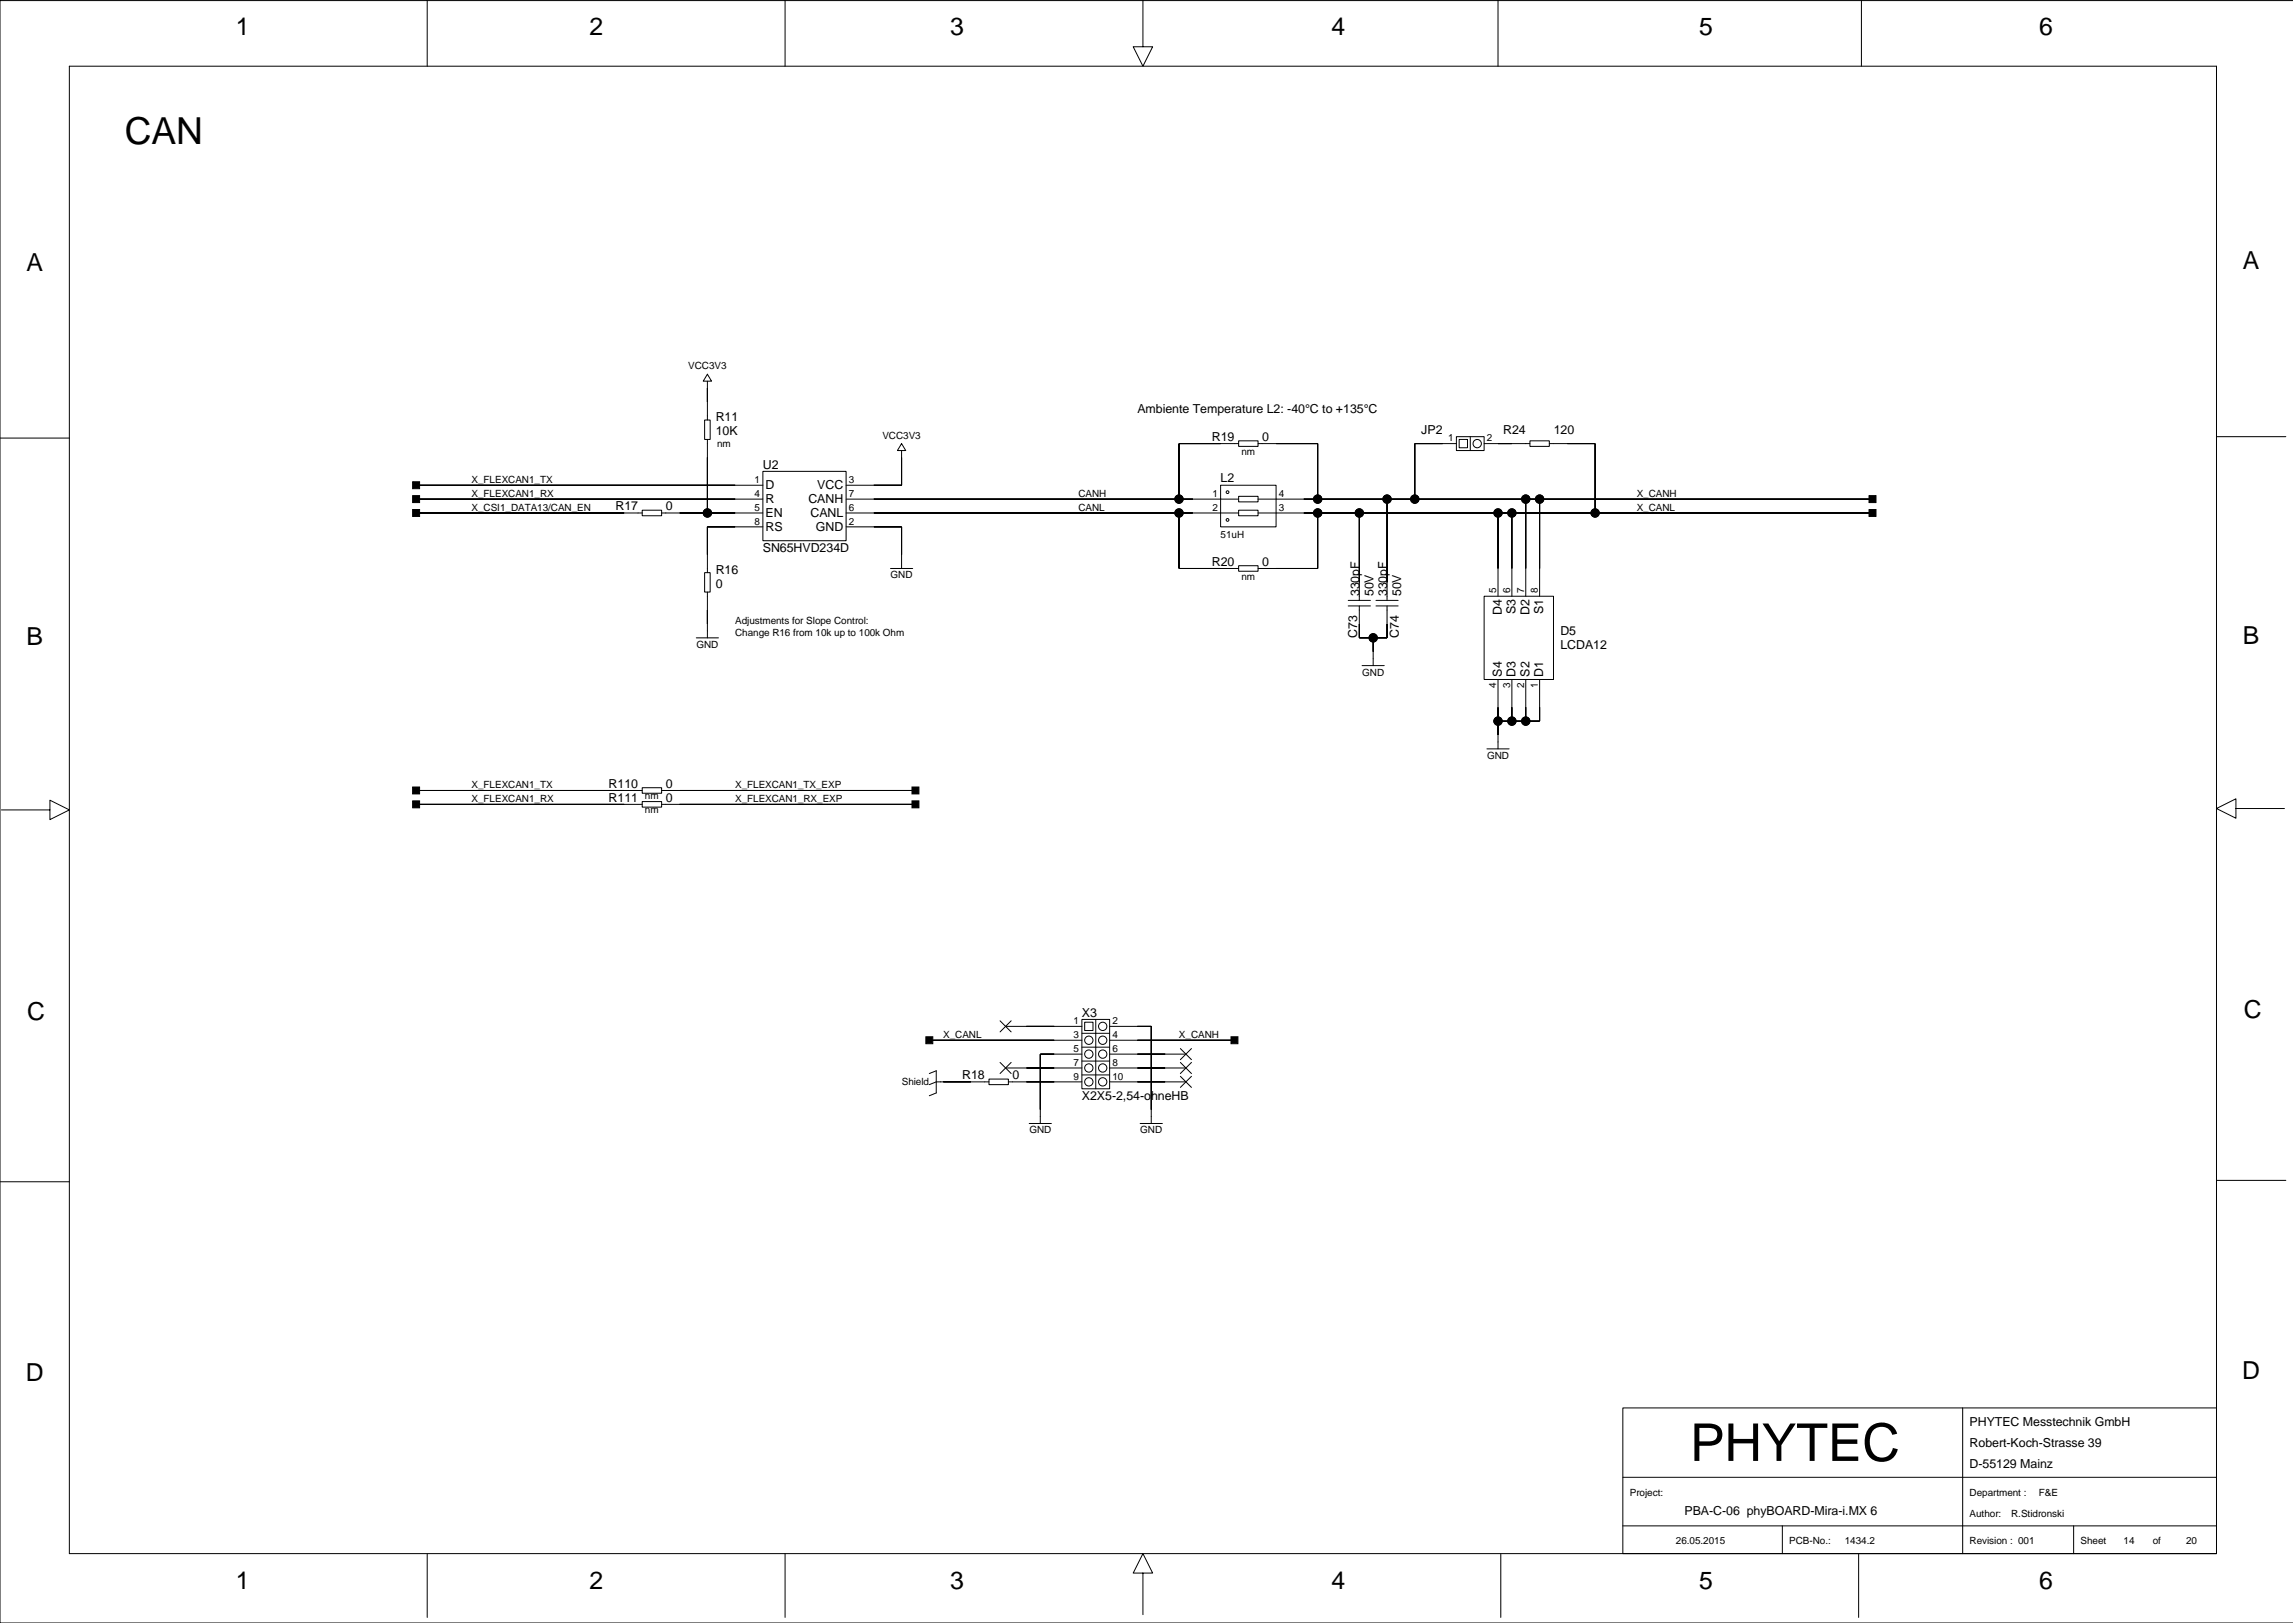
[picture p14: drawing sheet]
<svg xmlns="http://www.w3.org/2000/svg" width="420mm" height="297mm" viewBox="0 0 420 297" stroke-linecap="round" stroke-linejoin="round" font-family="sans-serif">
<defs><g id="words">
<text font-size="9.5" x="309.4" y="267.4">PHYTEC</text>
<text font-size="6.8" x="22.9" y="26.3">CAN</text>
<g font-size="4.5">
<text x="43.2" y="6.4">1</text>
<text x="107.9" y="6.4">2</text>
<text x="174" y="6.4">3</text>
<text x="243.8" y="6.4">4</text>
<text x="311.1" y="6.4">5</text>
<text x="373.3" y="6.4">6</text>
<text x="4.8" y="49.5">A</text>
<text x="410.6" y="49.3">A</text>
<text x="4.8" y="118.1">B</text>
<text x="410.6" y="117.8">B</text>
<text x="5" y="186.7">C</text>
<text x="410.8" y="186.4">C</text>
<text x="4.7" y="252.7">D</text>
<text x="410.5" y="252.4">D</text>
<text x="43.2" y="290.8">1</text>
<text x="107.9" y="290.8">2</text>
<text x="174" y="290.8">3</text>
<text x="243.8" y="290.8">4</text>
<text x="311.1" y="290.8">5</text>
<text x="373.3" y="290.8">6</text>
</g>
<g font-size="2.3">
<text x="131" y="77.1">R11</text>
<text x="208.2" y="75.6">Ambiente Temperature L2: -40°C to +135°C</text>
<text x="131" y="79.7">10K</text>
<text x="221.9" y="80.7">R19</text>
<text x="231.1" y="80.7">0</text>
<text x="260.2" y="79.4">JP2</text>
<text x="275.2" y="79.4">R24</text>
<text x="284.5" y="79.4">120</text>
<text x="139.7" y="85.8">U2</text>
<text x="140.2" y="89.5">D</text>
<text x="149.6" y="89.5">VCC</text>
<text x="223.5" y="88.3">L2</text>
<text x="112.7" y="93.4">R17</text>
<text x="121.9" y="93.4">0</text>
<text x="140.2" y="94.6">EN</text>
<text x="140.2" y="92">R</text>
<text x="148" y="92">CANH</text>
<text x="148.4" y="94.6">CANL</text>
<text x="139.7" y="101">SN65HVD234D</text>
<text x="140.2" y="97.1">RS</text>
<text x="149.4" y="97.1">GND</text>
<text x="131" y="105.1">R16</text>
<text x="131" y="107.6">0</text>
<text x="221.9" y="103.5">R20</text>
<text x="231.1" y="103.5">0</text>
<text x="248.9" y="109.1" transform="rotate(-90 248.9 109.1)">330pF</text>
<text x="251.4" y="109.1" transform="rotate(-90 251.4 109.1)">50V</text>
<text x="254" y="109.1" transform="rotate(-90 254 109.1)">330pF</text>
<text x="256.5" y="109.1" transform="rotate(-90 256.5 109.1)">50V</text>
<text x="274.9" y="112.5" transform="rotate(-90 274.9 112.5)">D4</text>
<text x="277.5" y="112.4" transform="rotate(-90 277.5 112.4)">S3</text>
<text x="280" y="112.5" transform="rotate(-90 280 112.5)">D2</text>
<text x="282.6" y="112.4" transform="rotate(-90 282.6 112.4)">S1</text>
<text x="248.5" y="116.7" transform="rotate(-90 248.5 116.7)">C73</text>
<text x="256.1" y="116.7" transform="rotate(-90 256.1 116.7)">C74</text>
<text x="285.7" y="116.2">D5</text>
<text x="285.7" y="118.8">LCDA12</text>
<text x="274.9" y="123.9" transform="rotate(-90 274.9 123.9)">S4</text>
<text x="277.5" y="123.9" transform="rotate(-90 277.5 123.9)">D3</text>
<text x="280" y="123.9" transform="rotate(-90 280 123.9)">S2</text>
<text x="282.6" y="123.9" transform="rotate(-90 282.6 123.9)">D1</text>
<text x="111.4" y="144.2">R110</text>
<text x="111.4" y="146.7">R111</text>
<text x="121.9" y="144.2">0</text>
<text x="121.9" y="146.7">0</text>
<text x="198.1" y="186.1">X3</text>
<text x="176.2" y="197.5">R18</text>
<text x="185.4" y="197.5">0</text>
<text x="198.1" y="201.3">X2X5-2,54-ohneHB</text>
<text x="360.6" y="261">PHYTEC Messtechnik GmbH</text>
<text x="360.6" y="268.6">D-55129 Mainz</text>
<text x="360.6" y="264.8">Robert-Koch-Strasse 39</text>
<text x="308.4" y="277.2">PBA-C-06 phyBOARD-Mira-i.MX 6</text>
</g>
<g font-size="1.8">
<text x="126" y="67.6">VCC3V3</text>
<text x="131.3" y="81.8">nm</text>
<text x="161.6" y="80.3">VCC3V3</text>
<text x="227.3" y="83.3">nm</text>
<text x="265.1" y="80.8">1</text>
<text x="272.2" y="80.8">2</text>
<text x="86.3" y="88.4">X_FLEXCAN1_TX</text>
<text x="138.2" y="88.4">1</text>
<text x="155.4" y="88.4">3</text>
<text x="86.3" y="90.9">X_FLEXCAN1_RX</text>
<text x="86.3" y="93.5">X_CSI1_DATA13/CAN_EN</text>
<text x="138.2" y="90.9">4</text>
<text x="138.2" y="93.5">5</text>
<text x="155.4" y="90.9">7</text>
<text x="155.4" y="93.5">6</text>
<text x="197.4" y="90.9">CANH</text>
<text x="197.4" y="93.5">CANL</text>
<text x="222" y="93.5">2</text>
<text x="222" y="90.9">1</text>
<text x="234.1" y="93.5">3</text>
<text x="234.1" y="90.9">4</text>
<text x="299.7" y="93.5">X_CANL</text>
<text x="299.7" y="90.9">X_CANH</text>
<text x="138.2" y="96">8</text>
<text x="155.4" y="96">2</text>
<text x="223.5" y="98.6">51uH</text>
<text x="163.1" y="105.9">GND</text>
<text x="227.3" y="106.2">nm</text>
<text x="273.9" y="108.6" transform="rotate(-90 273.9 108.6)">5</text>
<text x="276.5" y="108.6" transform="rotate(-90 276.5 108.6)">6</text>
<text x="279" y="108.6" transform="rotate(-90 279 108.6)">7</text>
<text x="281.6" y="108.6" transform="rotate(-90 281.6 108.6)">8</text>
<text x="127.5" y="118.6">GND</text>
<text x="134.6" y="114.2">Adjustments for Slope Control:</text>
<text x="134.6" y="116.3">Change R16 from 10k up to 100k Ohm</text>
<text x="249.4" y="123.6">GND</text>
<text x="273.9" y="125.9" transform="rotate(-90 273.9 125.9)">4</text>
<text x="276.5" y="125.9" transform="rotate(-90 276.5 125.9)">3</text>
<text x="279" y="125.9" transform="rotate(-90 279 125.9)">2</text>
<text x="281.6" y="125.9" transform="rotate(-90 281.6 125.9)">1</text>
<text x="272.3" y="138.9">GND</text>
<text x="86.3" y="144.3">X_FLEXCAN1_TX</text>
<text x="86.3" y="146.8">X_FLEXCAN1_RX</text>
<text x="118.1" y="146.3">nm</text>
<text x="118.1" y="148.8">nm</text>
<text x="134.6" y="146.8">X_FLEXCAN1_RX_EXP</text>
<text x="134.6" y="144.3">X_FLEXCAN1_TX_EXP</text>
<text x="172.7" y="190">X_CANL</text>
<text x="196.6" y="190">3</text>
<text x="196.6" y="187.4">1</text>
<text x="203.7" y="190">4</text>
<text x="203.7" y="187.4">2</text>
<text x="215.9" y="190">X_CANH</text>
<text x="196.6" y="197.6">9</text>
<text x="196.6" y="195.1">7</text>
<text x="196.6" y="192.5">5</text>
<text x="203.7" y="195.1">8</text>
<text x="203.7" y="197.6">10</text>
<text x="203.7" y="192.5">6</text>
<text x="165.1" y="198.5">Shield</text>
<text x="188.5" y="207.4">GND</text>
<text x="208.8" y="207.4">GND</text>
<text x="298.4" y="273.8">Project:</text>
<text x="360.6" y="273.8">Department :</text>
<text x="373.3" y="273.8">F&amp;E</text>
<text x="360.6" y="277.6">Author:</text>
<text x="368.2" y="277.6">R.Stidronski</text>
<text x="306.8" y="282.7">26.05.2015</text>
<text x="327.6" y="282.7">PCB-No.:</text>
<text x="337.7" y="282.7">1434.2</text>
<text x="360.6" y="282.7">Revision : 001</text>
<text x="380.9" y="282.7">Sheet</text>
<text x="388.8" y="282.7">14</text>
<text x="394.1" y="282.7">of</text>
<text x="400.2" y="282.7">20</text>
</g>
</g></defs>
<g fill="none" stroke="#000" stroke-width=".18">
<path d="M78.2 -.1v12.2M143.7 -.1v12.2M209.2 -.1v8.7h1.8l-1.8 3.5-1.7-3.5h1.7M274.3 -.1v12.2M340.8 -.1v12.2M419.9 .1h-419.9v296.9h419.9M129 76.9h1v3.5h-1zM129.5 68.5l.8 1.3h-1.6zM129.5 69.8v7.1M266.6 79.9h5.1v2.6h-5.1zM269.2 79.9v2.6M405.8 79.9h12.7"/>
<path d="M0 80.2h12.7M76.2 88.8h63.5M76.2 91.3h63.5M76.2 93.9h41.4M117.6 93.4h3.5v1h-3.5zM121.1 93.9h18.6M129.5 80.4v13.5M139.7 86.3h15.2v12.7h-15.2zM139.7 96.4h-10.2v8.4M154.9 96.4h10.2v7.6M154.9 91.3h71.9M154.9 93.9h71.9"/>
<path d="M165.1 81.2l.7 1.3h-1.5zM165.1 82.5v6.3h-10.2M215.9 93.9v10.1h10.9M223.5 88.8h10.1v7.6h-10.1zM226.8 80.7h3.5v1h-3.5zM226.8 93.4h3.5v1h-3.5zM226.8 90.8h3.5v1.1h-3.5zM226.8 81.2h-10.9v10.1M230.3 81.2h10.9v10.1M230.3 91.3h112.5M230.3 93.9h112.5M241.2 93.9v10.1h-10.9"/>
<path d="M248.9 93.9v16M253.9 91.3v18.6M266.6 81.2h-7.6v10.1M267.1 80.4h1.6v1.5h-1.6zM271.7 81.2h8.4M274.3 93.9v15.2M276.8 93.9v15.2M279.3 91.3v17.8M280.1 80.7h3.6v1h-3.6zM281.9 91.3v17.8M283.7 81.2h8.3v12.7M127.5 116.7h4"/>
<path d="M129 104.8h1v3.6h-1zM129.5 108.4v8.3M163 104h4.1M226.8 103.5h3.5v1.1h-3.5zM246.8 109.9h4.1M246.8 110.9h4.1M248.9 110.9v5.8h5v-5.8M251.4 116.7v5.1M251.9 109.9h4.1M251.9 110.9h4.1M271.7 109.1h12.7v15.3h-12.7zM249.4 121.8h4"/>
<path d="M272.2 137.1h4.1M274.3 124.4v12.7M276.8 124.4v7.6M279.3 124.4v7.6M281.9 124.4v7.6h-7.6M.3 148.2h8.8v-1.7l3.6 1.7-3.6 1.8v-1.8M76.2 147.2h41.4M76.2 144.7h41.4M117.6 144.2h3.5v1h-3.5zM117.6 146.7h3.5v1h-3.5zM121.1 147.2h46.5M121.1 144.7h46.5"/>
<path d="M409.4 148v1.8l-3.6-1.8 3.6-1.8v1.8h8.8M170.1 196.5l1.3-.5v4l-1.3 .5M170.1 190.4h28M181.1 197.5h3.5v1h-3.5zM181.1 198h-9.7l-1.3 .5M183.1 186.8l2 2.1M183.1 194.4l2 2.1M184.1 187.8h14M184.1 195.5h14M184.6 198h13.5M185.1 186.8l-2 2.1M185.1 194.4l-2 2.1"/>
<path d="M198.1 186.6h5.1v12.7h-5.1zM198.1 192.9h-7.6v12.7M198.1 189.1h5.1M198.1 191.7h5.1M198.1 196.7h5.1M198.1 194.2h5.1M198.6 187.1h1.5v1.5h-1.5zM200.6 186.6v12.7M203.2 198h13.9M203.2 187.8h7.6v17.8M203.2 195.5h13.9M203.2 192.9h13.9"/>
<path d="M203.2 190.4h22.8M216.1 191.9l2 2M216.1 194.4l2 2.1M216.1 197l2 2M218.1 191.9l-2 2M218.1 194.4l-2 2.1M218.1 197l-2 2M0 216.3h12.7M188.4 205.6h4.1M208.7 205.6h4.1M405.8 216h12.7M297.1 257.7h108.7v26.6h-108.7z"/>
<path d="M359.3 257.7v26.6M297.1 279.3h108.7M297.1 270.4h108.7M326.3 279.3v5M379.6 279.3v5M78.2 284.3v11.7M143.7 284.3v11.7M209.2 287.9h1.8l-1.8-3.6-1.7 3.6h1.7v7.6M274.8 284.3v11.7M340.3 284.3v11.7M405.8 284.1v-272h-393.1v272.2h393.1"/>
<circle cx="129.5" cy="93.9" r=".76"/>
<circle cx="215.9" cy="91.3" r=".76"/>
<circle cx="215.9" cy="93.9" r=".76"/>
<circle cx="224.7" cy="95.2" r=".25"/>
<circle cx="224.7" cy="90.1" r=".25"/>
<circle cx="241.2" cy="91.3" r=".76"/>
<circle cx="241.2" cy="93.9" r=".76"/>
<circle cx="248.9" cy="93.9" r=".76"/>
<circle cx="253.9" cy="91.3" r=".76"/>
<circle cx="259" cy="91.3" r=".76"/>
<circle cx="270.4" cy="81.2" r=".76"/>
<circle cx="274.3" cy="93.9" r=".76"/>
<circle cx="276.8" cy="93.9" r=".76"/>
<circle cx="279.3" cy="91.3" r=".76"/>
<circle cx="281.9" cy="91.3" r=".76"/>
<circle cx="292" cy="93.9" r=".76"/>
<circle cx="251.4" cy="116.7" r=".76"/>
<circle cx="274.3" cy="132" r=".76"/>
<circle cx="276.8" cy="132" r=".76"/>
<circle cx="279.3" cy="132" r=".76"/>
<circle cx="199.3" cy="190.4" r=".76"/>
<circle cx="199.3" cy="198" r=".76"/>
<circle cx="199.3" cy="195.5" r=".76"/>
<circle cx="199.3" cy="192.9" r=".76"/>
<circle cx="201.9" cy="187.8" r=".76"/>
<circle cx="201.9" cy="195.5" r=".76"/>
<circle cx="201.9" cy="198" r=".76"/>
<circle cx="201.9" cy="190.4" r=".76"/>
<circle cx="201.9" cy="192.9" r=".76"/>
</g>
<g fill="#000" stroke="#000" stroke-width=".18">
<path d="M129.5 71v2.6z" fill-rule="evenodd"/>
<path d="M75.5 88.2h1.3v1.2h-1.3z" fill-rule="evenodd"/>
<path d="M75.5 90.7h1.3v1.3h-1.3z" fill-rule="evenodd"/>
<path d="M75.5 93.3h1.3v1.2h-1.3z" fill-rule="evenodd"/>
<path d="M76.2 93.9h38.1z" fill-rule="evenodd"/>
<path d="M129.5 83.7v10.2z" fill-rule="evenodd"/>
<path d="M124.4 93.9h5.1z" fill-rule="evenodd"/>
<path d="M129.5 96.4v5.1z" fill-rule="evenodd"/>
<path d="M129.5 93.9h5.1z" fill-rule="evenodd"/>
<path d="M129.5 96.4h5.1z" fill-rule="evenodd"/>
<path d="M76.2 88.8h58.4z" fill-rule="evenodd"/>
<path d="M76.2 91.3h58.4z" fill-rule="evenodd"/>
<path d="M165.1 96.4v5.1z" fill-rule="evenodd"/>
<path d="M160 96.4h5.1z" fill-rule="evenodd"/>
<path d="M165.1 83.7v5.1z" fill-rule="evenodd"/>
<path d="M160 88.8h5.1z" fill-rule="evenodd"/>
<path d="M215.9 81.2v10.1z" fill-rule="evenodd"/>
<path d="M160 91.3h55.9z" fill-rule="evenodd"/>
<path d="M215.9 93.9v10.1z" fill-rule="evenodd"/>
<path d="M160 93.9h55.9z" fill-rule="evenodd"/>
<path d="M215.9 91.3h2.5z" fill-rule="evenodd"/>
<path d="M215.9 93.9h2.5z" fill-rule="evenodd"/>
<path d="M215.9 81.2h7.6z" fill-rule="evenodd"/>
<path d="M238.7 93.9h2.5z" fill-rule="evenodd"/>
<path d="M241.2 93.9v10.1z" fill-rule="evenodd"/>
<path d="M233.6 81.2h7.6z" fill-rule="evenodd"/>
<path d="M241.2 81.2v10.1z" fill-rule="evenodd"/>
<path d="M238.7 91.3h2.5z" fill-rule="evenodd"/>
<path d="M248.9 93.9v12.7z" fill-rule="evenodd"/>
<path d="M241.2 93.9h7.7z" fill-rule="evenodd"/>
<path d="M241.2 91.3h12.7z" fill-rule="evenodd"/>
<path d="M253.9 91.3v15.3z" fill-rule="evenodd"/>
<path d="M259 81.2v10.1z" fill-rule="evenodd"/>
<path d="M253.9 91.3h5.1z" fill-rule="evenodd"/>
<path d="M259 81.2h5.1z" fill-rule="evenodd"/>
<path d="M274.3 93.9v10.1z" fill-rule="evenodd"/>
<path d="M248.9 93.9h25.4z" fill-rule="evenodd"/>
<path d="M274.3 81.2h2.5z" fill-rule="evenodd"/>
<path d="M276.8 93.9v10.1z" fill-rule="evenodd"/>
<path d="M274.3 93.9h2.5z" fill-rule="evenodd"/>
<path d="M279.3 91.3v12.7z" fill-rule="evenodd"/>
<path d="M259 91.3h20.3z" fill-rule="evenodd"/>
<path d="M281.9 91.3v12.7z" fill-rule="evenodd"/>
<path d="M279.3 91.3h2.6z" fill-rule="evenodd"/>
<path d="M287 81.2h5z" fill-rule="evenodd"/>
<path d="M292 81.2v12.7z" fill-rule="evenodd"/>
<path d="M276.8 93.9h15.2z" fill-rule="evenodd"/>
<path d="M342.2 93.3h1.3v1.2h-1.3z" fill-rule="evenodd"/>
<path d="M342.2 90.7h1.3v1.3h-1.3z" fill-rule="evenodd"/>
<path d="M292 93.9h50.8z" fill-rule="evenodd"/>
<path d="M281.9 91.3h60.9z" fill-rule="evenodd"/>
<path d="M129.5 111.7v2.5z" fill-rule="evenodd"/>
<path d="M215.9 104h7.6z" fill-rule="evenodd"/>
<path d="M233.6 104h7.6z" fill-rule="evenodd"/>
<path d="M248.9 114.2v2.5z" fill-rule="evenodd"/>
<path d="M248.9 116.7h2.5z" fill-rule="evenodd"/>
<path d="M251.4 116.7v2.6z" fill-rule="evenodd"/>
<path d="M253.9 114.2v2.5z" fill-rule="evenodd"/>
<path d="M251.4 116.7h2.5z" fill-rule="evenodd"/>
<path d="M274.3 129.4v2.6z" fill-rule="evenodd"/>
<path d="M274.3 132v2.5z" fill-rule="evenodd"/>
<path d="M276.8 129.4v2.6z" fill-rule="evenodd"/>
<path d="M274.3 132h2.5z" fill-rule="evenodd"/>
<path d="M276.8 132h2.5z" fill-rule="evenodd"/>
<path d="M279.3 129.4v2.6z" fill-rule="evenodd"/>
<path d="M281.9 129.4v2.6z" fill-rule="evenodd"/>
<path d="M279.3 132h2.6z" fill-rule="evenodd"/>
<path d="M75.5 144h1.3v1.3h-1.3z" fill-rule="evenodd"/>
<path d="M75.5 146.6h1.3v1.2h-1.3z" fill-rule="evenodd"/>
<path d="M76.2 144.7h38.1z" fill-rule="evenodd"/>
<path d="M76.2 147.2h38.1z" fill-rule="evenodd"/>
<path d="M167 146.6h1.2v1.2h-1.2z" fill-rule="evenodd"/>
<path d="M167 144h1.2v1.3h-1.2z" fill-rule="evenodd"/>
<path d="M124.4 147.2h43.2z" fill-rule="evenodd"/>
<path d="M124.4 144.7h43.2z" fill-rule="evenodd"/>
<path d="M169.5 189.7h1.3v1.3h-1.3z" fill-rule="evenodd"/>
<path d="M172.7 198h5.1z" fill-rule="evenodd"/>
<path d="M190.5 192.9v10.2z" fill-rule="evenodd"/>
<path d="M187.9 187.8h5.1z" fill-rule="evenodd"/>
<path d="M170.1 190.4h22.9z" fill-rule="evenodd"/>
<path d="M190.5 192.9h2.5z" fill-rule="evenodd"/>
<path d="M187.9 195.5h5.1z" fill-rule="evenodd"/>
<path d="M187.9 198h5.1z" fill-rule="evenodd"/>
<path d="M208.2 187.8h2.6z" fill-rule="evenodd"/>
<path d="M210.8 187.8v15.3z" fill-rule="evenodd"/>
<path d="M208.2 192.9h5.1z" fill-rule="evenodd"/>
<path d="M208.2 195.5h5.1z" fill-rule="evenodd"/>
<path d="M208.2 198h5.1z" fill-rule="evenodd"/>
<path d="M225.4 189.7h1.2v1.3h-1.2z" fill-rule="evenodd"/>
<path d="M208.2 190.4h17.8z" fill-rule="evenodd"/>
<circle cx="129.5" cy="93.9" r=".76"/>
<circle cx="215.9" cy="91.3" r=".76"/>
<circle cx="215.9" cy="93.9" r=".76"/>
<circle cx="241.2" cy="91.3" r=".76"/>
<circle cx="241.2" cy="93.9" r=".76"/>
<circle cx="248.9" cy="93.9" r=".76"/>
<circle cx="253.9" cy="91.3" r=".76"/>
<circle cx="259" cy="91.3" r=".76"/>
<circle cx="274.3" cy="93.9" r=".76"/>
<circle cx="276.8" cy="93.9" r=".76"/>
<circle cx="279.3" cy="91.3" r=".76"/>
<circle cx="281.9" cy="91.3" r=".76"/>
<circle cx="292" cy="93.9" r=".76"/>
<circle cx="251.4" cy="116.7" r=".76"/>
<circle cx="274.3" cy="132" r=".76"/>
<circle cx="276.8" cy="132" r=".76"/>
<circle cx="279.3" cy="132" r=".76"/>
</g>
<use href="#words"/>
</svg>
